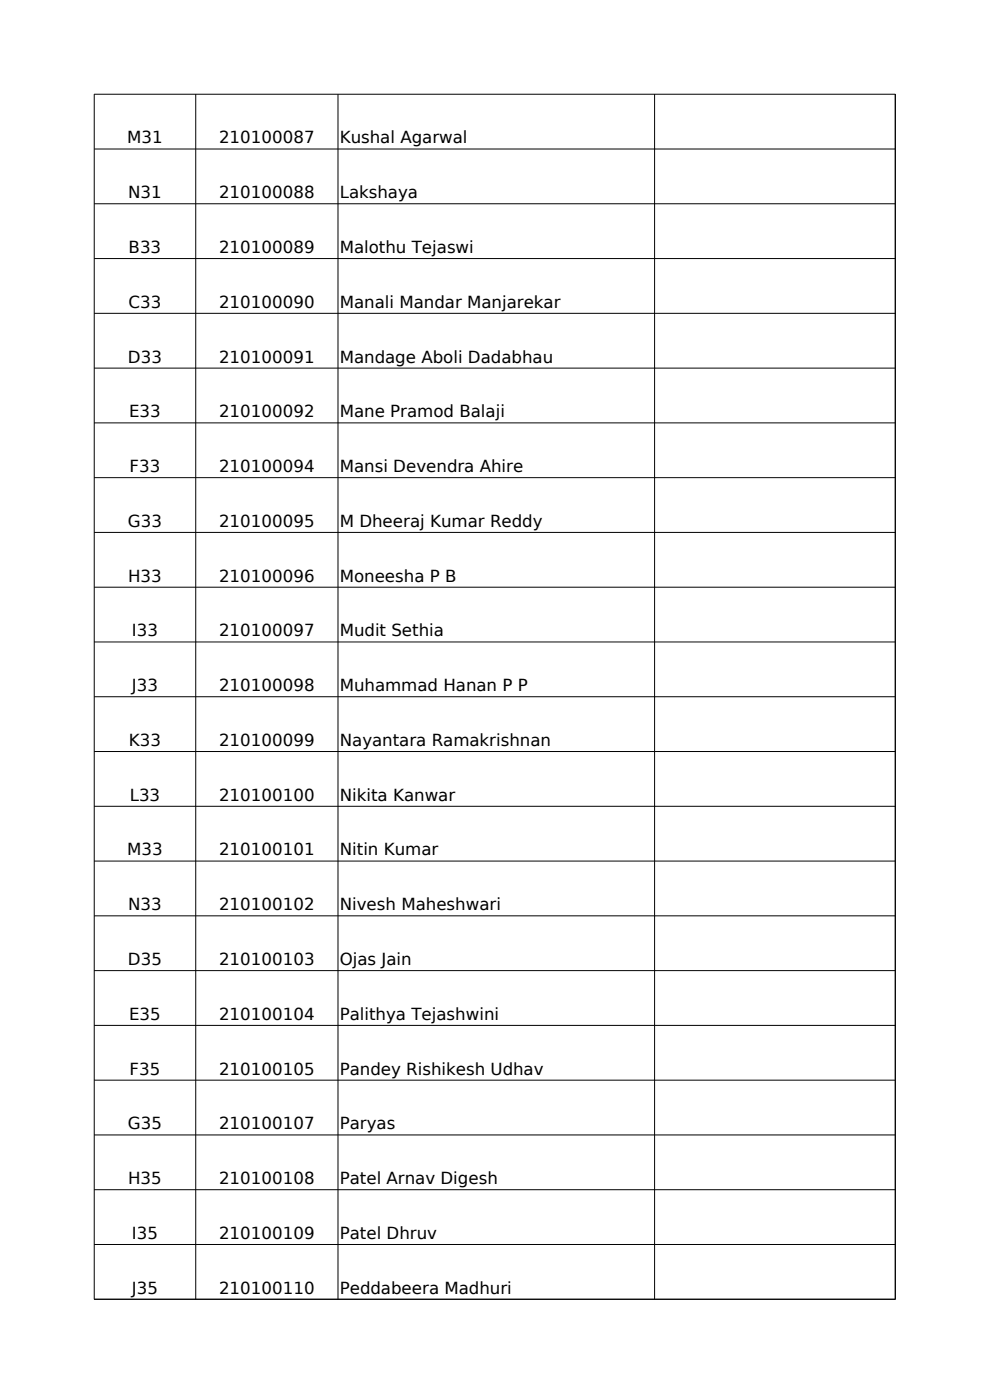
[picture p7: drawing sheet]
<svg xmlns="http://www.w3.org/2000/svg" width="210mm" height="297mm" viewBox="0 0 210 297" stroke-linecap="round" stroke-linejoin="round" font-family="sans-serif">
<defs><g id="words">
<g font-size="3.5">
<text x="27" y="30.4">M31</text>
<text x="46.5" y="30.4">210100087</text>
<text x="72.1" y="30.4">Kushal Agarwal</text>
<text x="27.2" y="42.1">N31</text>
<text x="46.5" y="42.1">210100088</text>
<text x="72.1" y="42.1">Lakshaya</text>
<text x="27.3" y="53.7">B33</text>
<text x="46.5" y="53.7">210100089</text>
<text x="72.1" y="53.7">Malothu Tejaswi</text>
<text x="27.3" y="65.3">C33</text>
<text x="46.5" y="65.3">210100090</text>
<text x="72.1" y="65.3">Manali Mandar Manjarekar</text>
<text x="27.1" y="76.9">D33</text>
<text x="46.5" y="76.9">210100091</text>
<text x="72.1" y="76.9">Mandage Aboli Dadabhau</text>
<text x="27.4" y="88.5">E33</text>
<text x="46.5" y="88.5">210100092</text>
<text x="72.1" y="88.5">Mane Pramod Balaji</text>
<text x="27.5" y="100.2">F33</text>
<text x="46.5" y="100.2">210100094</text>
<text x="72.1" y="100.2">Mansi Devendra Ahire</text>
<text x="27.1" y="111.8">G33</text>
<text x="46.5" y="111.8">210100095</text>
<text x="72.1" y="111.8">M Dheeraj Kumar Reddy</text>
<text x="27.2" y="123.4">H33</text>
<text x="46.5" y="123.4">210100096</text>
<text x="72.1" y="123.4">Moneesha P B</text>
<text x="28" y="135">I33</text>
<text x="46.5" y="135">210100097</text>
<text x="72.1" y="135">Mudit Sethia</text>
<text x="28" y="146.6">J33</text>
<text x="46.5" y="146.6">210100098</text>
<text x="72.1" y="146.6">Muhammad Hanan P P</text>
<text x="27.3" y="158.3">K33</text>
<text x="46.5" y="158.3">210100099</text>
<text x="72.1" y="158.3">Nayantara Ramakrishnan</text>
<text x="27.5" y="169.9">L33</text>
<text x="46.5" y="169.9">210100100</text>
<text x="72.1" y="169.9">Nikita Kanwar</text>
<text x="27" y="181.5">M33</text>
<text x="46.5" y="181.5">210100101</text>
<text x="72.1" y="181.5">Nitin Kumar</text>
<text x="27.2" y="193.1">N33</text>
<text x="46.5" y="193.1">210100102</text>
<text x="72.1" y="193.1">Nivesh Maheshwari</text>
<text x="27.1" y="204.7">D35</text>
<text x="46.5" y="204.7">210100103</text>
<text x="72.1" y="204.7">Ojas Jain</text>
<text x="27.4" y="216.3">E35</text>
<text x="46.5" y="216.3">210100104</text>
<text x="72.1" y="216.3">Palithya Tejashwini</text>
<text x="27.5" y="228">F35</text>
<text x="46.5" y="228">210100105</text>
<text x="72.1" y="228">Pandey Rishikesh Udhav</text>
<text x="27.1" y="239.6">G35</text>
<text x="46.5" y="239.6">210100107</text>
<text x="72.1" y="239.6">Paryas</text>
<text x="27.2" y="251.2">H35</text>
<text x="46.5" y="251.2">210100108</text>
<text x="72.1" y="251.2">Patel Arnav Digesh</text>
<text x="28" y="262.8">I35</text>
<text x="46.5" y="262.8">210100109</text>
<text x="72.1" y="262.8">Patel Dhruv</text>
<text x="28" y="274.4">J35</text>
<text x="46.5" y="274.4">210100110</text>
<text x="72.1" y="274.4">Peddabeera Madhuri</text>
</g>
</g></defs>
<g fill="none" stroke="#000" stroke-width=".21">
<path d="M41.5 20v255.7M71.7 20v255.7M138.9 20v255.7M189.9 20v255.7M189.9 20h-169.9v255.7M20 31.6h169.9M20 43.2h169.9M20 54.9h169.9M20 66.5h169.9M20 78.1h169.9M20 89.7h169.9M20 101.3h169.9"/>
<path d="M20 113h169.9M20 124.6h169.9M20 136.2h169.9M20 147.8h169.9M20 159.4h169.9M20 171.1h169.9M20 182.7h169.9M20 194.3h169.9M20 205.9h169.9M20 217.5h169.9M20 229.2h169.9M20 240.8h169.9"/>
<path d="M20 252.4h169.9M20 264h169.9M20 275.6h169.9"/>
</g>
<use href="#words"/>
</svg>
